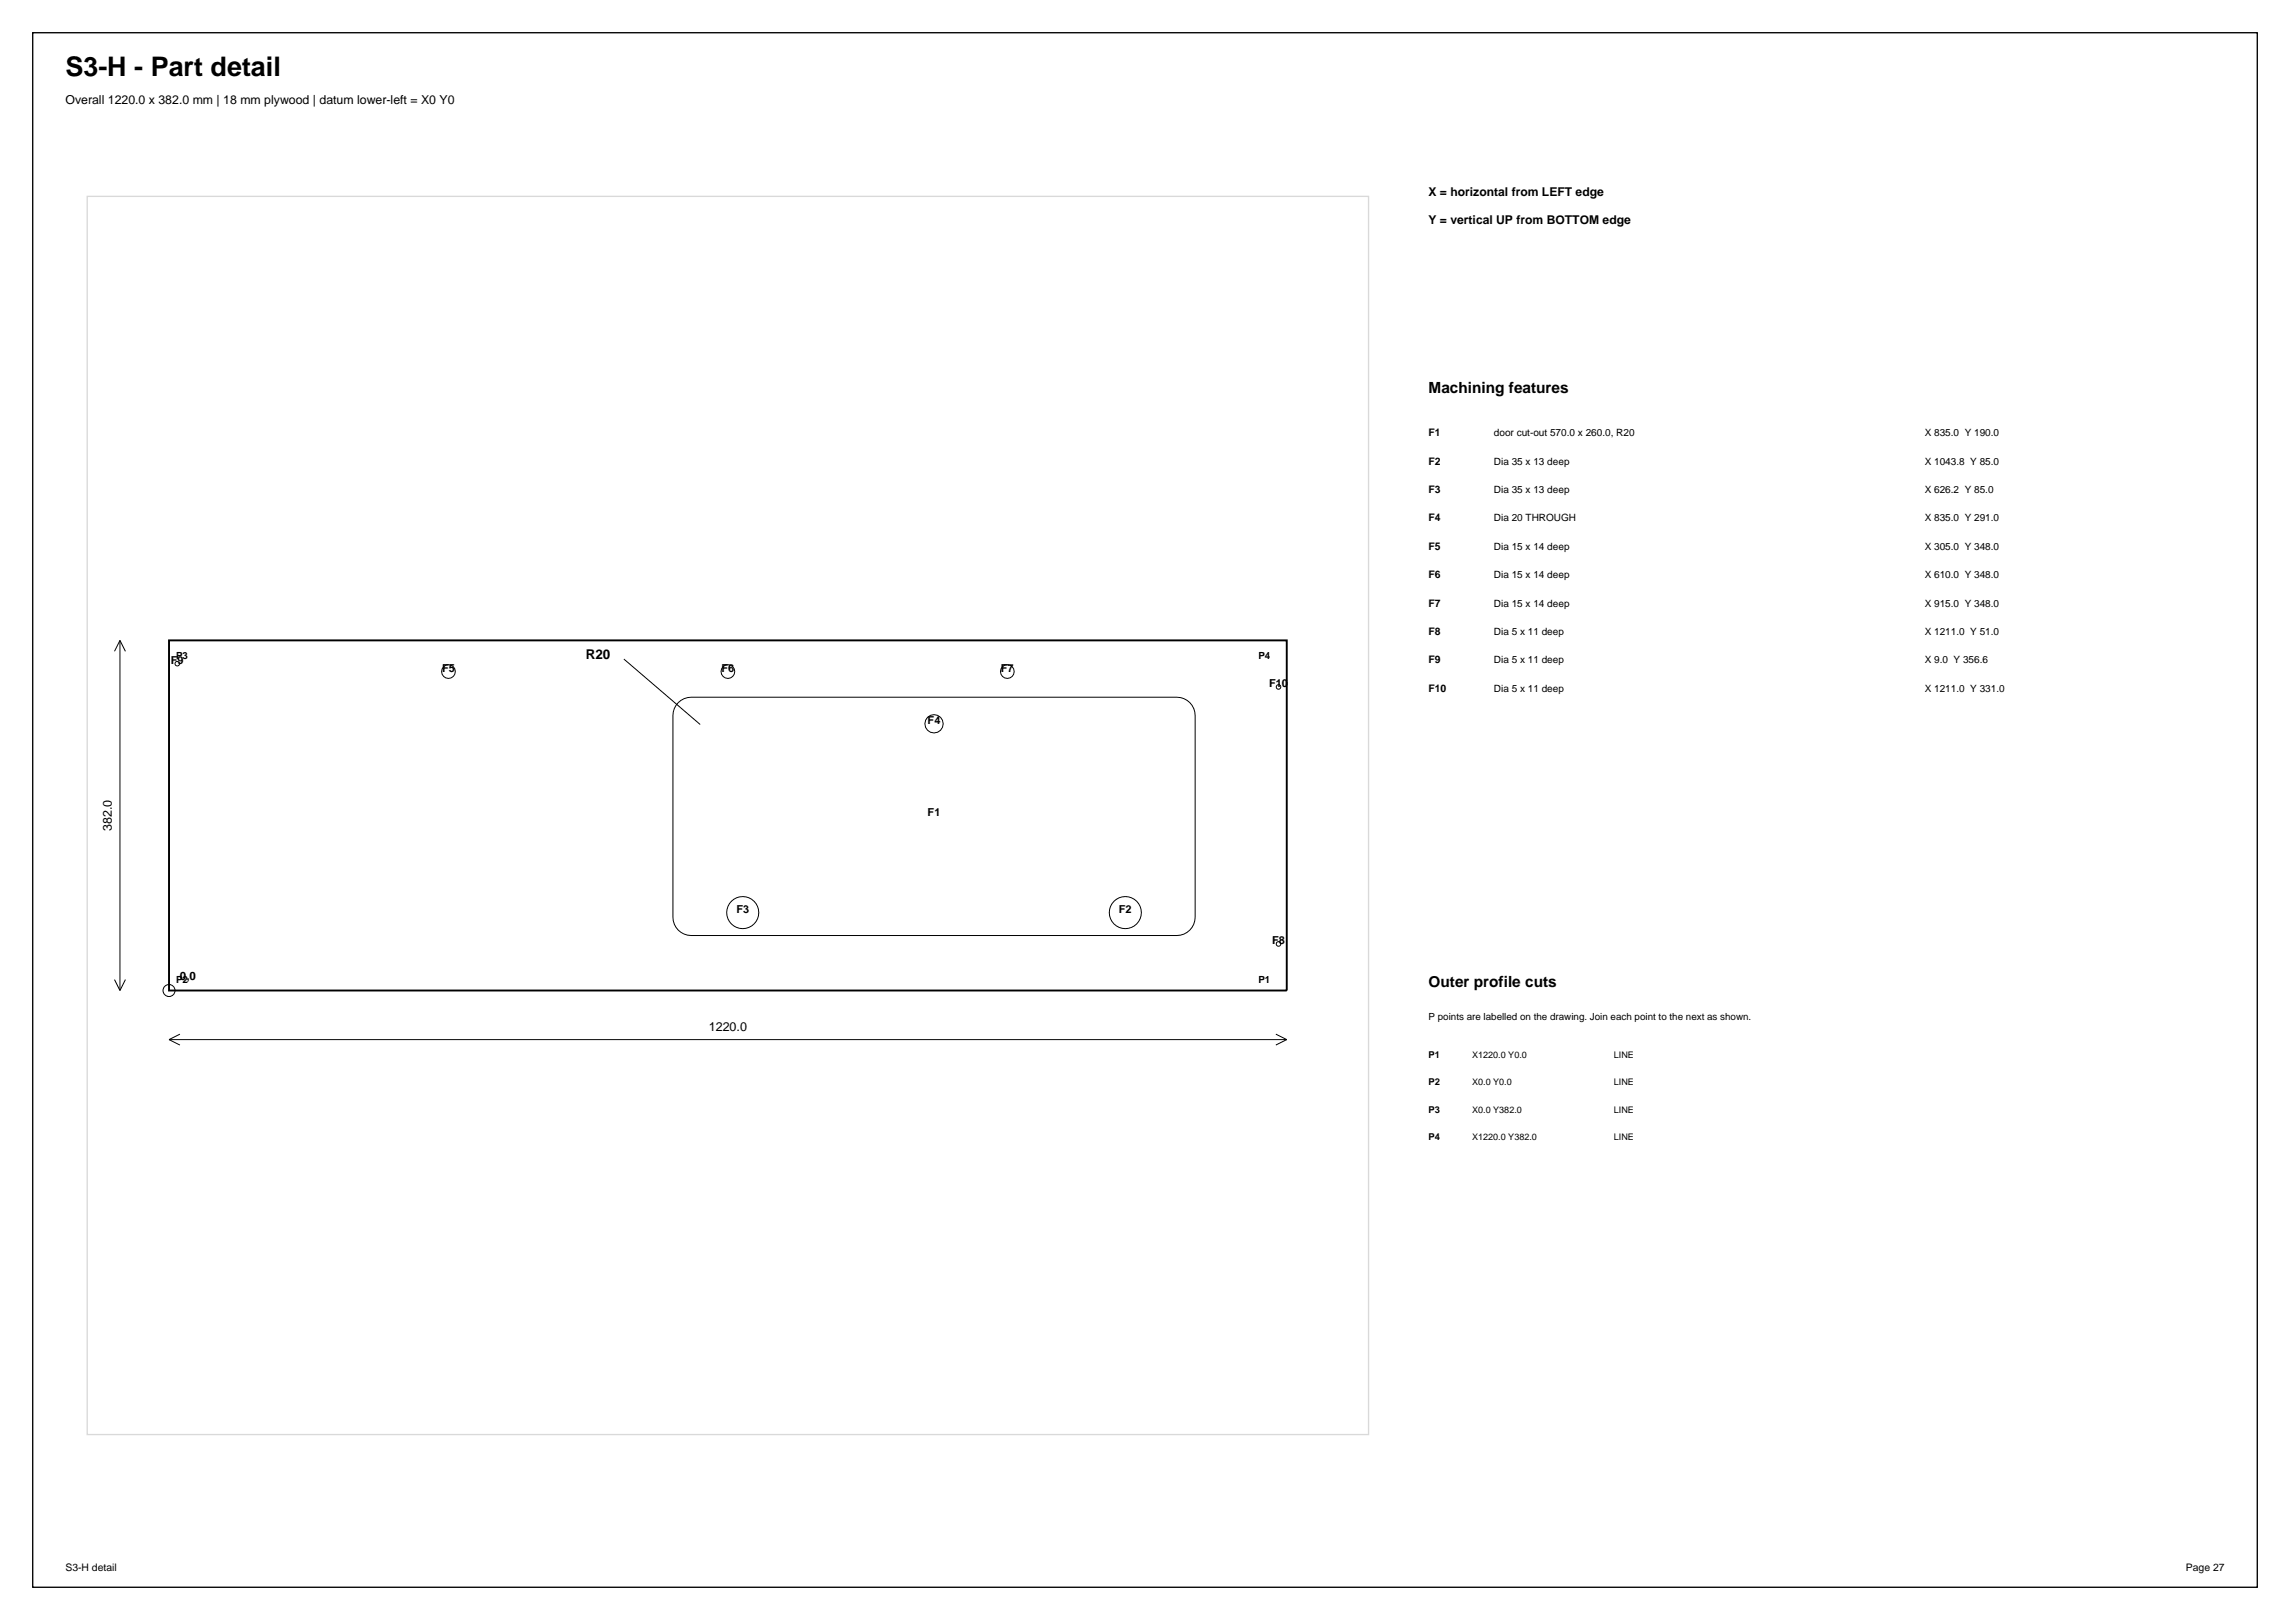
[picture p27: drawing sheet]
<svg xmlns="http://www.w3.org/2000/svg" width="420mm" height="297mm" viewBox="0 0 420 297" stroke-linecap="round" stroke-linejoin="round" font-family="sans-serif">
<defs><g id="words">
<text font-size="4.9" x="12" y="14">S3-H - Part detail</text>
<g font-size="2.8">
<text x="262" y="72">Machining features</text>
<text x="262" y="181">Outer profile cuts</text>
</g>
<text font-size="2.5" x="107.4" y="120.8">R20</text>
<g font-size="2.3">
<text x="12" y="19">Overall 1220.0 x 382.0 mm | 18 mm plywood | datum lower-left = X0 Y0</text>
<text x="20.5" y="152.4" transform="rotate(-90 20.5 152.4)">382.0</text>
<text x="130" y="189.1">1220.0</text>
</g>
<g font-size="2.2">
<text x="262" y="36">X = horizontal from LEFT edge</text>
<text x="262" y="41">Y = vertical UP from BOTTOM edge</text>
</g>
<text font-size="2.1" x="33" y="179.6">0,0</text>
<g font-size="2">
<text x="31.3" y="121.7">F9</text>
<text x="81.1" y="123.1">F5</text>
<text x="132.3" y="123.1">F6</text>
<text x="183.6" y="123.1">F7</text>
<text x="232.8" y="126">F10</text>
<text x="170.1" y="132.7">F4</text>
<text x="170.1" y="149.7">F1</text>
<text x="135" y="167.3">F3</text>
<text x="205.2" y="167.3">F2</text>
<text x="233.3" y="173">F8</text>
</g>
<g font-size="1.9">
<text x="262" y="80">F1</text>
<text x="262" y="85.2">F2</text>
<text x="262" y="90.4">F3</text>
<text x="262" y="95.6">F4</text>
<text x="262" y="100.8">F5</text>
<text x="262" y="106">F6</text>
<text x="262" y="111.2">F7</text>
<text x="262" y="116.4">F8</text>
<text x="262" y="121.6">F9</text>
<text x="262" y="126.8">F10</text>
<text x="12" y="288">S3-H detail</text>
<text x="400.9" y="288">Page 27</text>
</g>
<g font-size="1.8">
<text x="274" y="80">door cut-out 570.0 x 260.0, R20</text>
<text x="353" y="80">X 835.0 Y 190.0</text>
<text x="274" y="85.2">Dia 35 x 13 deep</text>
<text x="353" y="85.2">X 1043.8 Y 85.0</text>
<text x="274" y="90.4">Dia 35 x 13 deep</text>
<text x="274" y="95.6">Dia 20 THROUGH</text>
<text x="353" y="90.4">X 626.2 Y 85.0</text>
<text x="353" y="95.6">X 835.0 Y 291.0</text>
<text x="274" y="100.8">Dia 15 x 14 deep</text>
<text x="353" y="100.8">X 305.0 Y 348.0</text>
<text x="274" y="106">Dia 15 x 14 deep</text>
<text x="353" y="106">X 610.0 Y 348.0</text>
<text x="274" y="111.2">Dia 15 x 14 deep</text>
<text x="353" y="111.2">X 915.0 Y 348.0</text>
<text x="274" y="116.4">Dia 5 x 11 deep</text>
<text x="353" y="116.4">X 1211.0 Y 51.0</text>
<text x="32.3" y="120.8">P3</text>
<text x="230.8" y="120.8">P4</text>
<text x="274" y="121.6">Dia 5 x 11 deep</text>
<text x="353" y="121.6">X 9.0 Y 356.6</text>
<text x="274" y="126.8">Dia 5 x 11 deep</text>
<text x="353" y="126.8">X 1211.0 Y 331.0</text>
<text x="32.3" y="180.3">P2</text>
<text x="230.8" y="180.3">P1</text>
<text x="262" y="187">P points are labelled on the drawing. Join each point to the next as shown.</text>
</g>
<g font-size="1.7">
<text x="262" y="194">P1</text>
<text x="270" y="194">X1220.0 Y0.0</text>
<text x="296" y="194">LINE</text>
<text x="262" y="199">P2</text>
<text x="270" y="199">X0.0 Y0.0</text>
<text x="296" y="199">LINE</text>
<text x="262" y="204">P3</text>
<text x="262" y="209">P4</text>
<text x="270" y="204">X0.0 Y382.0</text>
<text x="270" y="209">X1220.0 Y382.0</text>
<text x="296" y="204">LINE</text>
<text x="296" y="209">LINE</text>
</g>
</g></defs>
<path d="M6 6h408v285h-408z" fill="none" stroke="#000" stroke-width=".25"/>
<path d="M16 36h235v227h-235z" fill="none" stroke="#d9d9d9" stroke-width=".25"/>
<path d="M31 117.4h205v64.2h-205z" fill="none" stroke="#000" stroke-width=".35"/>
<g fill="none" stroke="#000" stroke-width=".18">
<path d="M22 117.4v64.2M22 117.4l-1 2M22 117.4l1 2M114.4 120.8l14 12M124.4 128.8a3.4 3.4 0 0 1 2.4-1h89a3.4 3.4 0 0 1 3.4 3.4v37a3.4 3.4 0 0 1-3.4 3.3h-89a3.4 3.4 0 0 1-3.4-3.3v-37a3.3 3.3 0 0 1 1-2.4zM21 179.6l1 2M23 179.6l-1 2M31 190.6h205M31 190.6l2 1M33 189.6l-2 1M234 189.6l2 1M236 190.6l-2 1"/>
<circle cx="32.5" cy="121.7" r=".42"/>
<circle cx="82.2" cy="123.1" r="1.26"/>
<circle cx="133.5" cy="123.1" r="1.26"/>
<circle cx="171.3" cy="132.7" r="1.68"/>
<circle cx="184.7" cy="123.1" r="1.26"/>
<circle cx="234.5" cy="125.9" r=".42"/>
<circle cx="136.2" cy="167.3" r="2.94"/>
<circle cx="206.4" cy="167.3" r="2.94"/>
<circle cx="234.5" cy="173.1" r=".42"/>
<circle cx="31" cy="181.6" r="1.1"/>
</g>
<use href="#words"/>
</svg>
